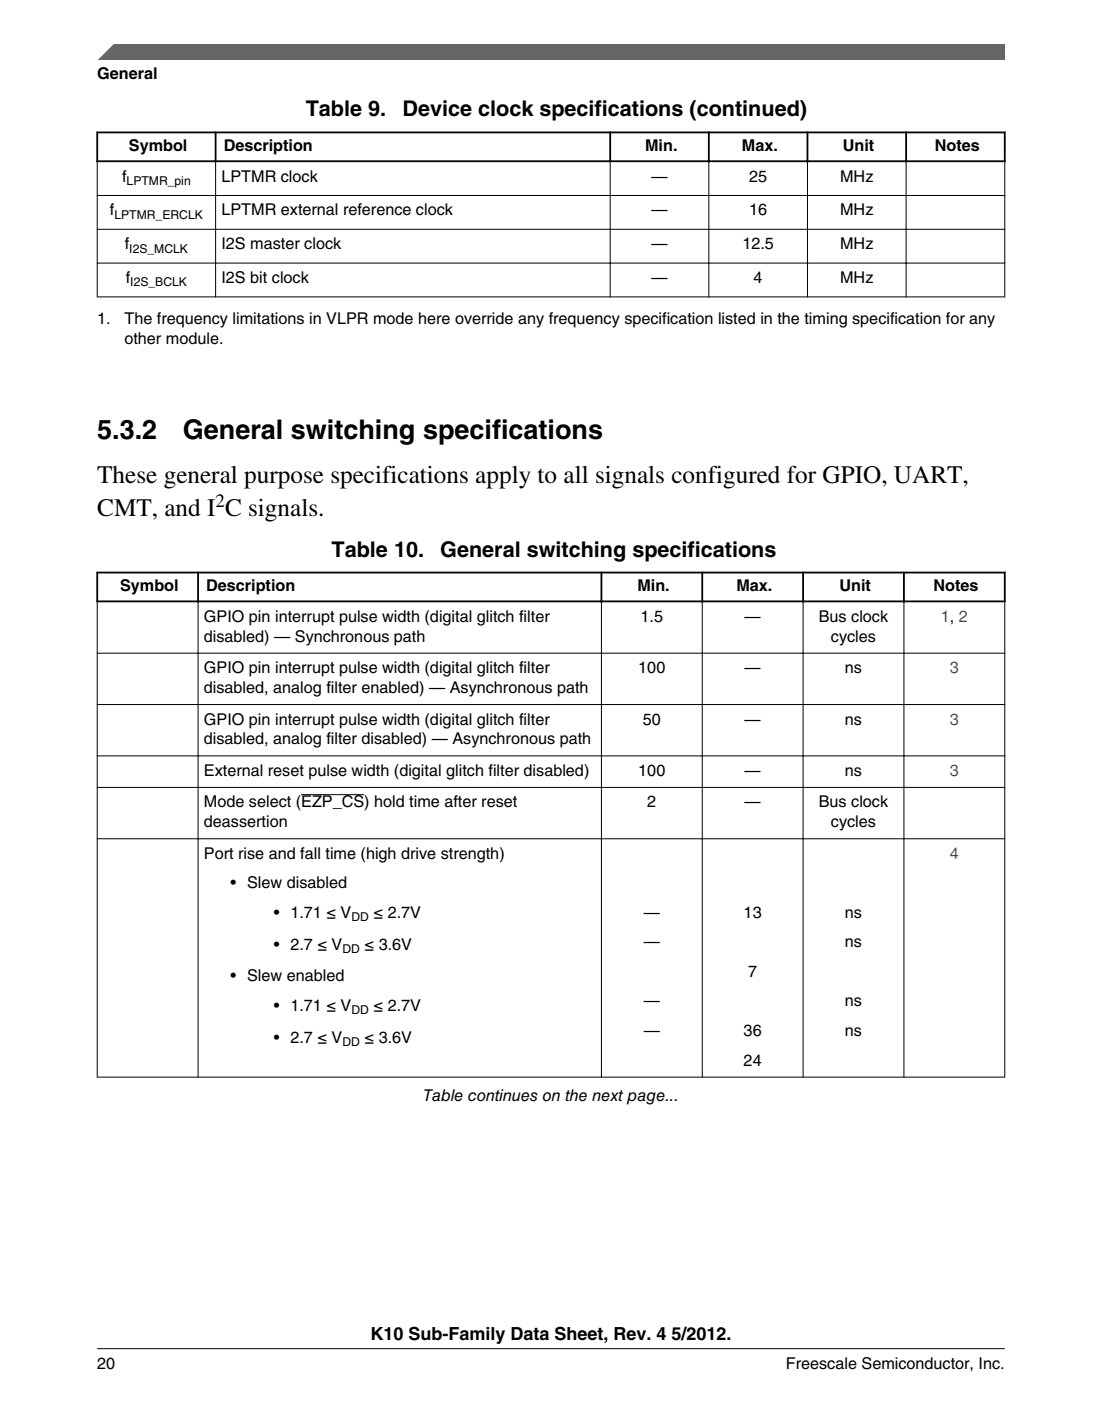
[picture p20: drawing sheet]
<svg xmlns="http://www.w3.org/2000/svg" width="216mm" height="274mm" viewBox="0 0 216 274" stroke-linecap="round" stroke-linejoin="round" font-family="sans-serif">
<defs><g id="words">
<g font-size="5.3">
<text x="19.1" y="86.1">5.3.2</text>
<text x="35.8" y="86.1">General switching specifications</text>
</g>
<g font-size="4.9">
<text x="19" y="94.6">These general purpose specifications apply to all signals configured for GPIO, UART,</text>
<text x="19" y="101">CMT, and I C signals.</text>
</g>
<g font-size="4.2">
<text x="59.9" y="22.6">Table 9.</text>
<text x="78.8" y="22.6">Device clock specifications (continued)</text>
<text x="65" y="109">Table 10.</text>
<text x="86.3" y="109">General switching specifications</text>
</g>
<text font-size="3.7" x="42.2" y="99.3">2</text>
<text font-size="3.5" x="72.6" y="262.3">K10 Sub-Family Data Sheet, Rev. 4 5/2012.</text>
<g font-size="3.2">
<text x="19" y="15.5">General</text>
<text x="25.3" y="29.6">Symbol</text>
<text x="43.8" y="29.6">Description</text>
<text x="126.4" y="29.6">Min.</text>
<text x="145.4" y="29.6">Max.</text>
<text x="165.1" y="29.6">Unit</text>
<text x="183.1" y="29.6">Notes</text>
<text x="23.9" y="35.6">f</text>
<text x="43.4" y="35.6">LPTMR clock</text>
<text x="127.6" y="35.6">—</text>
<text x="146.8" y="35.6">25</text>
<text x="164.6" y="35.6">MHz</text>
<text x="21.5" y="42.2">f</text>
<text x="43.4" y="42.2">LPTMR external reference clock</text>
<text x="127.6" y="42.2">—</text>
<text x="146.8" y="42.2">16</text>
<text x="164.6" y="42.2">MHz</text>
<text x="24.4" y="48.8">f</text>
<text x="43.4" y="48.8">I2S master clock</text>
<text x="127.6" y="48.8">—</text>
<text x="145.4" y="48.8">12.5</text>
<text x="164.6" y="48.8">MHz</text>
<text x="24.6" y="55.4">f</text>
<text x="43.4" y="55.4">I2S bit clock</text>
<text x="127.6" y="55.4">—</text>
<text x="147.7" y="55.4">4</text>
<text x="164.6" y="55.4">MHz</text>
<text x="19" y="63.5">1.</text>
<text x="24.4" y="63.5">The frequency limitations in VLPR mode here override any frequency specification listed in the timing specification for any</text>
<text x="24.4" y="67.3">other module.</text>
<text x="23.5" y="115.8">Symbol</text>
<text x="40.4" y="115.8">Description</text>
<text x="124.9" y="115.8">Min.</text>
<text x="144.3" y="115.8">Max.</text>
<text x="164.5" y="115.8">Unit</text>
<text x="182.9" y="115.8">Notes</text>
<text x="40" y="121.8">GPIO pin interrupt pulse width (digital glitch filter</text>
<text x="40" y="125.6">disabled) — Synchronous path</text>
<text x="125.5" y="121.8">1.5</text>
<text x="145.9" y="121.8">—</text>
<text x="160.4" y="121.8">Bus clock</text>
<text x="162.8" y="125.6">cycles</text>
<text x="40" y="131.8">GPIO pin interrupt pulse width (digital glitch filter</text>
<text x="125.1" y="131.8">100</text>
<text x="145.9" y="131.8">—</text>
<text x="165.5" y="131.8">ns</text>
<text x="40" y="135.7">disabled, analog filter enabled) — Asynchronous path</text>
<text x="40" y="141.9">GPIO pin interrupt pulse width (digital glitch filter</text>
<text x="125.9" y="141.9">50</text>
<text x="145.9" y="141.9">—</text>
<text x="165.5" y="141.9">ns</text>
<text x="40" y="145.7">disabled, analog filter disabled) — Asynchronous path</text>
<text x="40" y="151.9">External reset pulse width (digital glitch filter disabled)</text>
<text x="125.1" y="151.9">100</text>
<text x="145.9" y="151.9">—</text>
<text x="165.5" y="151.9">ns</text>
<text x="40" y="158.1">Mode select (EZP_CS) hold time after reset</text>
<text x="40" y="162">deassertion</text>
<text x="126.8" y="158.1">2</text>
<text x="145.9" y="158.1">—</text>
<text x="160.4" y="158.1">Bus clock</text>
<text x="162.8" y="162">cycles</text>
<text x="40" y="168.1">Port rise and fall time (high drive strength)</text>
<text x="45.2" y="173.9">• Slew disabled</text>
<text x="53.7" y="179.7">• 1.71 ≤ V</text>
<text x="73.2" y="179.7">≤ 2.7V</text>
<text x="126.1" y="179.7">—</text>
<text x="145.7" y="179.7">13</text>
<text x="165.5" y="179.7">ns</text>
<text x="53.7" y="185.9">• 2.7 ≤ V</text>
<text x="71.4" y="185.9">≤ 3.6V</text>
<text x="126.1" y="185.5">—</text>
<text x="165.5" y="185.5">ns</text>
<text x="146.6" y="191.3">7</text>
<text x="45.2" y="192.2">• Slew enabled</text>
<text x="53.7" y="198">• 1.71 ≤ V</text>
<text x="73.2" y="198">≤ 2.7V</text>
<text x="126.1" y="197.1">—</text>
<text x="165.5" y="197.1">ns</text>
<text x="126.1" y="202.9">—</text>
<text x="145.7" y="202.9">36</text>
<text x="165.5" y="202.9">ns</text>
<text x="53.7" y="204.2">• 2.7 ≤ V</text>
<text x="71.4" y="204.2">≤ 3.6V</text>
<text x="145.7" y="208.6">24</text>
<text x="82.9" y="215.5">Table continues on the next page...</text>
<text x="19.1" y="268">20</text>
<text x="154" y="268">Freescale Semiconductor, Inc.</text>
</g>
<g font-size="3.2" fill="#00f">
<text x="184.3" y="121.8">1, 2</text>
<text x="186.1" y="131.8">3</text>
<text x="186.1" y="141.9">3</text>
<text x="186.1" y="151.9">3</text>
<text x="186.1" y="168.1">4</text>
</g>
<g font-size="2.4">
<text x="24.8" y="36.2">LPTMR_pin</text>
<text x="22.4" y="42.8">LPTMR_ERCLK</text>
<text x="25.3" y="49.4">I2S_MCLK</text>
<text x="25.5" y="56.1">I2S_BCLK</text>
<text x="68.9" y="180.4">DD</text>
<text x="67.1" y="186.6">DD</text>
<text x="68.9" y="198.6">DD</text>
<text x="67.1" y="204.8">DD</text>
</g>
</g></defs>
<path d="M18.9 25.9h178.1M18.9 31.6h178.1M19 25.8v5.9M42.2 25.8v5.9M119.5 25.8v5.9M138.9 25.8v5.9M158.2 25.8v5.9M177.5 25.8v5.9M196.8 25.8v5.9" fill="none" stroke="#000" stroke-width=".35"/>
<path d="M19 38.3h177.9M19 31.7v26.5M42.2 31.4v26.8M119.5 31.4v26.8M138.9 31.4v26.8M158.2 31.4v26.8M177.5 31.4v26.8M196.8 31.7v26.5M19 44.9h177.9M19 51.5h177.9M19 58.1h177.9" fill="none" stroke="#000" stroke-width=".2"/>
<g fill="#fff">
<path d="M19.1 105.4h177.8v111.2h-177.8z" fill-rule="evenodd"/>
<path d="M19.2 112.3h19.4v5.3h-19.4z" fill-rule="evenodd"/>
<path d="M39 112.3h78.7v5.3h-78.7z" fill-rule="evenodd"/>
<path d="M118 112.3h19.4v5.3h-19.4z" fill-rule="evenodd"/>
<path d="M137.8 112.3h19.4v5.3h-19.4z" fill-rule="evenodd"/>
<path d="M157.5 112.3h19.4v5.3h-19.4z" fill-rule="evenodd"/>
<path d="M177.3 112.3h19.4v5.3h-19.4z" fill-rule="evenodd"/>
<path d="M19.1 117.9h19.6v9.9h-19.6z" fill-rule="evenodd"/>
<path d="M38.9 117.9h78.8v9.9h-78.8z" fill-rule="evenodd"/>
<path d="M117.9 117.9h19.6v9.9h-19.6z" fill-rule="evenodd"/>
<path d="M137.7 117.9h19.6v9.9h-19.6z" fill-rule="evenodd"/>
<path d="M157.4 117.9h19.6v9.9h-19.6z" fill-rule="evenodd"/>
<path d="M177.2 117.9h19.6v9.9h-19.6z" fill-rule="evenodd"/>
<path d="M19.1 128h19.6v9.9h-19.6z" fill-rule="evenodd"/>
<path d="M38.9 128h78.8v9.9h-78.8z" fill-rule="evenodd"/>
<path d="M117.9 128h19.6v9.9h-19.6z" fill-rule="evenodd"/>
<path d="M137.7 128h19.6v9.9h-19.6z" fill-rule="evenodd"/>
<path d="M157.4 128h19.6v9.9h-19.6z" fill-rule="evenodd"/>
<path d="M177.2 128h19.6v9.9h-19.6z" fill-rule="evenodd"/>
<path d="M19.1 138h19.6v9.9h-19.6z" fill-rule="evenodd"/>
<path d="M38.9 138h78.8v9.9h-78.8z" fill-rule="evenodd"/>
<path d="M117.9 138h19.6v9.9h-19.6z" fill-rule="evenodd"/>
<path d="M137.7 138h19.6v9.9h-19.6z" fill-rule="evenodd"/>
<path d="M157.4 138h19.6v9.9h-19.6z" fill-rule="evenodd"/>
<path d="M177.2 138h19.6v9.9h-19.6z" fill-rule="evenodd"/>
<path d="M19.1 148.1h19.6v6h-19.6z" fill-rule="evenodd"/>
<path d="M38.9 148.1h78.8v6h-78.8z" fill-rule="evenodd"/>
<path d="M117.9 148.1h19.6v6h-19.6z" fill-rule="evenodd"/>
<path d="M137.7 148.1h19.6v6h-19.6z" fill-rule="evenodd"/>
<path d="M157.4 148.1h19.6v6h-19.6z" fill-rule="evenodd"/>
<path d="M177.2 148.1h19.6v6h-19.6z" fill-rule="evenodd"/>
<path d="M19.1 154.3h19.6v9.8h-19.6z" fill-rule="evenodd"/>
<path d="M38.9 154.3h78.8v9.8h-78.8z" fill-rule="evenodd"/>
</g>
<path d="M59 155.6h12.4" fill="none" stroke="#000" stroke-width=".2"/>
<g fill="#fff">
<path d="M117.9 154.3h19.6v9.8h-19.6z" fill-rule="evenodd"/>
<path d="M137.7 154.3h19.6v9.8h-19.6z" fill-rule="evenodd"/>
<path d="M157.4 154.3h19.6v9.8h-19.6z" fill-rule="evenodd"/>
<path d="M177.2 154.3h19.6v9.8h-19.6z" fill-rule="evenodd"/>
<path d="M19.1 164.3h19.6v46.5h-19.6z" fill-rule="evenodd"/>
<path d="M38.9 164.3h78.8v46.5h-78.8z" fill-rule="evenodd"/>
<path d="M117.9 164.3h19.6v46.5h-19.6z" fill-rule="evenodd"/>
<path d="M137.7 164.3h19.6v46.5h-19.6z" fill-rule="evenodd"/>
<path d="M157.4 164.3h19.6v46.5h-19.6z" fill-rule="evenodd"/>
<path d="M177.2 164.3h19.6v46.5h-19.6z" fill-rule="evenodd"/>
</g>
<path d="M18.9 112.1h178.1M18.9 117.8h178.1M19 111.9v6M38.8 111.9v6M117.8 111.9v6M137.6 111.9v6M157.3 111.9v6M177.1 111.9v6M196.8 111.9v6" fill="none" stroke="#000" stroke-width=".35"/>
<g fill="none" stroke="#000" stroke-width=".2">
<path d="M19 117.9v93.1M38.8 117.5v93.5M117.8 117.5v93.5M137.6 117.5v93.5M157.3 117.5v93.5M177.1 117.5v93.5M196.8 117.9v93.1M19 127.9h177.9M19 138h177.9M19 148h177.9M19 154.2h177.9M19 164.2h177.9"/>
<path d="M19 210.9h177.9"/>
</g>
<path d="M19 11.7l5.7-3.1 172.2 .1v3z" fill="#666"/>
<path d="M22.5 8.6l-3.1 3.1" fill="none" stroke="#666" stroke-width=".28"/>
<path d="M19 264.1h177.8" fill="none" stroke="#000" stroke-width=".2"/>
<use href="#words"/>
</svg>
